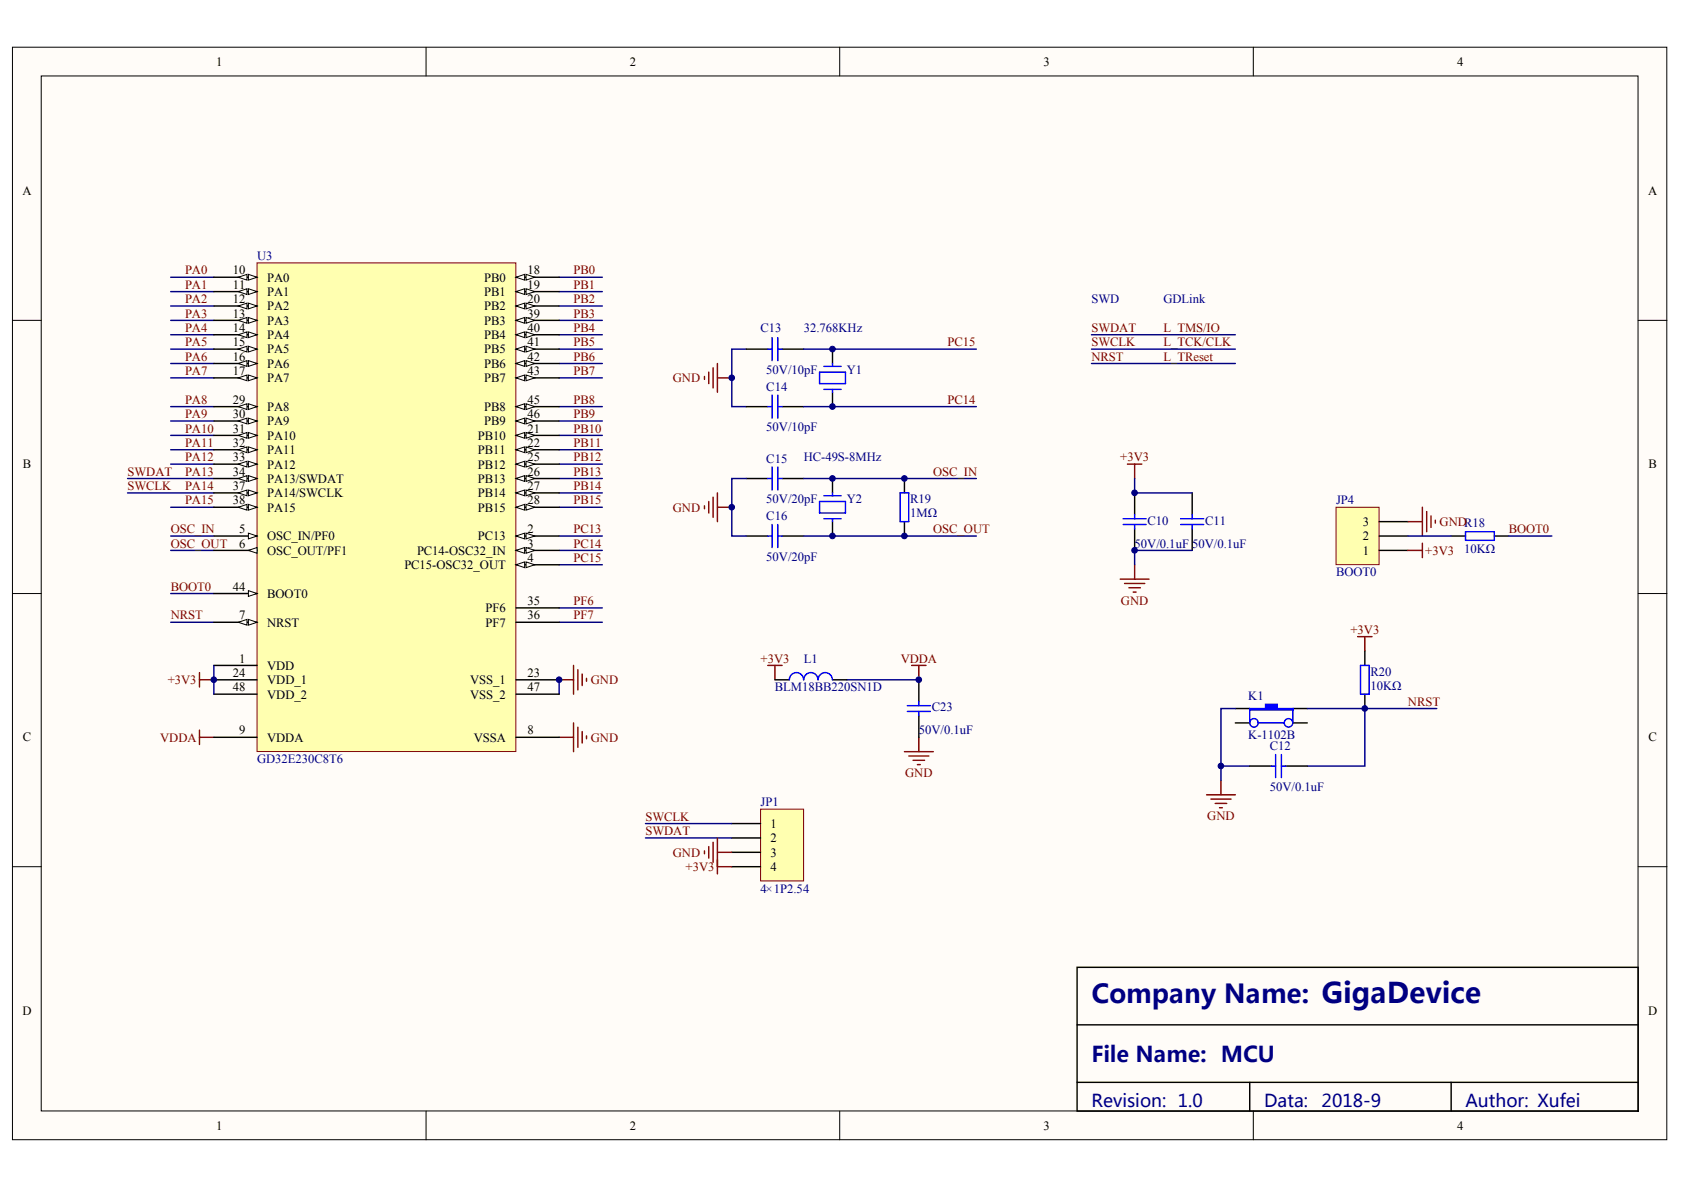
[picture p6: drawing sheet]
<svg xmlns="http://www.w3.org/2000/svg" width="297mm" height="210mm" viewBox="0 0 297 210" stroke-linecap="round" stroke-linejoin="round" font-family="sans-serif">
<defs><g id="words">
<text font-size="4.6" fill="#000080" x="192.5" y="177">Company Name: GigaDevice</text>
<text font-size="3.8" fill="#000080" x="192.5" y="187.4">File Name: MCU</text>
<g font-size="3.1" fill="#000080">
<text x="192.5" y="195.2">Revision: 1.0</text>
<text x="223" y="195.2">Data:</text>
<text x="233.1" y="195.2">2018-9</text>
<text x="258.5" y="195.2">Author: Xufei</text>
</g>
<g font-size="2.2">
<text x="38.1" y="11.6">1</text>
<text x="111.1" y="11.6">2</text>
<text x="184" y="11.6">3</text>
<text x="257" y="11.6">4</text>
<text x="3.9" y="34.4">A</text>
<text x="290.7" y="34.4">A</text>
<text x="41.1" y="48.4">10</text>
<text x="41.1" y="50.9">11</text>
<text x="41.1" y="53.5">12</text>
<text x="47.1" y="49.7">PA0</text>
<text x="47.1" y="52.2">PA1</text>
<text x="85.4" y="49.7">PB0</text>
<text x="85.4" y="52.2">PB1</text>
<text x="93" y="48.4">18</text>
<text x="93" y="50.9">19</text>
<text x="93" y="53.5">20</text>
<text x="41.1" y="56">13</text>
<text x="41.1" y="58.5">14</text>
<text x="47.1" y="54.7">PA2</text>
<text x="47.1" y="57.3">PA3</text>
<text x="47.1" y="59.8">PA4</text>
<text x="85.4" y="54.7">PB2</text>
<text x="85.4" y="57.3">PB3</text>
<text x="85.4" y="59.8">PB4</text>
<text x="93" y="56">39</text>
<text x="93" y="58.5">40</text>
<text x="41.1" y="61.1">15</text>
<text x="41.1" y="63.6">16</text>
<text x="47.1" y="62.4">PA5</text>
<text x="47.1" y="64.9">PA6</text>
<text x="85.4" y="62.4">PB5</text>
<text x="85.4" y="64.9">PB6</text>
<text x="93" y="61.1">41</text>
<text x="93" y="63.6">42</text>
<text x="41.1" y="66.2">17</text>
<text x="41.1" y="71.2">29</text>
<text x="47.1" y="67.4">PA7</text>
<text x="85.4" y="67.4">PB7</text>
<text x="93" y="66.2">43</text>
<text x="93" y="71.2">45</text>
<text x="41.1" y="73.8">30</text>
<text x="41.1" y="76.3">31</text>
<text x="47.1" y="72.5">PA8</text>
<text x="47.1" y="75">PA9</text>
<text x="47.1" y="77.6">PA10</text>
<text x="84.3" y="77.6">PB10</text>
<text x="85.4" y="72.5">PB8</text>
<text x="85.4" y="75">PB9</text>
<text x="93" y="73.8">46</text>
<text x="93" y="76.3">21</text>
<text x="4" y="82.6">B</text>
<text x="41.1" y="78.8">32</text>
<text x="41.1" y="81.4">33</text>
<text x="41.1" y="83.9">34</text>
<text x="47.1" y="80.1">PA11</text>
<text x="47.1" y="82.6">PA12</text>
<text x="84.3" y="80.1">PB11</text>
<text x="84.3" y="82.6">PB12</text>
<text x="93" y="78.8">22</text>
<text x="93" y="81.4">25</text>
<text x="93" y="83.9">26</text>
<text x="290.8" y="82.6">B</text>
<text x="41.1" y="86.4">37</text>
<text x="41.1" y="89">38</text>
<text x="47.1" y="85.2">PA13/SWDAT</text>
<text x="47.1" y="87.7">PA14/SWCLK</text>
<text x="84.3" y="85.2">PB13</text>
<text x="84.3" y="87.7">PB14</text>
<text x="93" y="86.4">27</text>
<text x="93" y="89">28</text>
<text x="42.2" y="94.1">5</text>
<text x="47.1" y="95.3">OSC_IN/PF0</text>
<text x="47.1" y="90.2">PA15</text>
<text x="84.3" y="90.2">PB15</text>
<text x="84.3" y="95.3">PC13</text>
<text x="93" y="94.1">2</text>
<text x="240.4" y="95.3">2</text>
<text x="240.4" y="92.8">3</text>
<text x="42.2" y="96.6">6</text>
<text x="47.1" y="97.9">OSC_OUT/PF1</text>
<text x="71.3" y="100.4">PC15-OSC32_OUT</text>
<text x="73.6" y="97.9">PC14-OSC32_IN</text>
<text x="93" y="96.6">3</text>
<text x="93" y="99.1">4</text>
<text x="240.4" y="97.9">1</text>
<text x="41.1" y="104.2">44</text>
<text x="47.1" y="105.5">BOOT0</text>
<text x="85.7" y="108">PF6</text>
<text x="93" y="106.7">35</text>
<text x="42.2" y="109.3">7</text>
<text x="47.1" y="110.5">NRST</text>
<text x="85.7" y="110.5">PF7</text>
<text x="93" y="109.3">36</text>
<text x="41.1" y="119.4">24</text>
<text x="42.2" y="116.9">1</text>
<text x="47.1" y="118.1">VDD</text>
<text x="93" y="119.4">23</text>
<text x="41.1" y="121.9">48</text>
<text x="47.1" y="120.7">VDD_1</text>
<text x="47.1" y="123.2">VDD_2</text>
<text x="82.9" y="120.7">VSS_1</text>
<text x="82.9" y="123.2">VSS_2</text>
<text x="93" y="121.9">47</text>
<text x="4" y="130.8">C</text>
<text x="42.2" y="129.6">9</text>
<text x="47.1" y="130.8">VDDA</text>
<text x="83.6" y="130.8">VSSA</text>
<text x="93" y="129.6">8</text>
<text x="290.8" y="130.8">C</text>
<text x="135.9" y="146">1</text>
<text x="135.9" y="148.6">2</text>
<text x="135.9" y="151.1">3</text>
<text x="135.9" y="153.6">4</text>
<text x="3.9" y="179">D</text>
<text x="290.7" y="179">D</text>
<text x="38.1" y="199.3">1</text>
<text x="111.1" y="199.3">2</text>
<text x="184" y="199.3">3</text>
<text x="257" y="199.3">4</text>
</g>
<g font-size="2.2" fill="#000080">
<text x="45.3" y="45.9">U3</text>
<text x="192.5" y="53.5">SWD</text>
<text x="205.2" y="53.5">GDLink</text>
<text x="134.2" y="58.5">C13</text>
<text x="141.8" y="58.5">32.768KHz</text>
<text x="135.2" y="65.9">50V/10pF</text>
<text x="149.4" y="65.9">Y1</text>
<text x="135.2" y="68.9">C14</text>
<text x="135.2" y="76">50V/10pF</text>
<text x="135.2" y="81.6">C15</text>
<text x="141.8" y="81.4">HC-49S-8MHz</text>
<text x="135.2" y="88.7">50V/20pF</text>
<text x="149.4" y="88.7">Y2</text>
<text x="160.5" y="88.7">R19</text>
<text x="235.7" y="89">JP4</text>
<text x="135.2" y="91.8">C16</text>
<text x="160.5" y="91.3">1MΩ</text>
<text x="202.4" y="92.5">C10</text>
<text x="212.6" y="92.5">C11</text>
<text x="135.2" y="98.9">50V/20pF</text>
<text x="200.1" y="96.6">50V/0.1uF 50V/0.1uF</text>
<text x="235.7" y="101.7">BOOT0</text>
<text x="258.3" y="97.6">10KΩ</text>
<text x="141.8" y="116.9">L1</text>
<text x="241.8" y="119.2">R20</text>
<text x="136.7" y="121.9">BLM18BB220SN1D</text>
<text x="164.4" y="125.5">C23</text>
<text x="220.2" y="123.5">K1</text>
<text x="241.8" y="121.7">10KΩ</text>
<text x="162.1" y="129.6">50V/0.1uF</text>
<text x="220.2" y="130.3">K-1102B</text>
<text x="45.3" y="134.6">GD32E230C8T6</text>
<text x="224" y="132.3">C12</text>
<text x="134.2" y="142.2">JP1</text>
<text x="224" y="139.4">50V/0.1uF</text>
<text x="134.2" y="157.5">4×1P2.54</text>
</g>
<g font-size="2.2" fill="#800000">
<text x="32.6" y="48.4">PA0</text>
<text x="32.6" y="50.9">PA1</text>
<text x="32.6" y="53.5">PA2</text>
<text x="101.2" y="53.5">PB2</text>
<text x="101.2" y="50.9">PB1</text>
<text x="101.2" y="48.4">PB0</text>
<text x="32.6" y="56">PA3</text>
<text x="32.6" y="58.5">PA4</text>
<text x="101.2" y="56">PB3</text>
<text x="101.2" y="58.5">PB4</text>
<text x="192.5" y="58.5">SWDAT</text>
<text x="205.2" y="58.5">L_TMS/IO</text>
<text x="32.6" y="63.6">PA6</text>
<text x="32.6" y="61.1">PA5</text>
<text x="101.2" y="63.6">PB6</text>
<text x="101.2" y="61.1">PB5</text>
<text x="167.1" y="61.1">PC15</text>
<text x="192.5" y="61.1">SWCLK</text>
<text x="192.5" y="63.6">NRST</text>
<text x="205.2" y="61.1">L_TCK/CLK</text>
<text x="205.2" y="63.6">L_TReset</text>
<text x="32.6" y="66.2">PA7</text>
<text x="32.6" y="71.2">PA8</text>
<text x="101.2" y="71.2">PB8</text>
<text x="101.2" y="66.2">PB7</text>
<text x="118.7" y="67.4">GND</text>
<text x="167.1" y="71.2">PC14</text>
<text x="32.6" y="76.3">PA10</text>
<text x="32.6" y="73.8">PA9</text>
<text x="101.2" y="76.3">PB10</text>
<text x="101.2" y="73.8">PB9</text>
<text x="22.5" y="83.9">SWDAT</text>
<text x="32.6" y="83.9">PA13</text>
<text x="32.6" y="81.4">PA12</text>
<text x="32.6" y="78.8">PA11</text>
<text x="101.2" y="78.8">PB11</text>
<text x="101.2" y="83.9">PB13</text>
<text x="101.2" y="81.4">PB12</text>
<text x="164.6" y="83.9">OSC_IN</text>
<text x="197.6" y="81.4">+3V3</text>
<text x="22.5" y="86.4">SWCLK</text>
<text x="32.6" y="86.4">PA14</text>
<text x="32.6" y="89">PA15</text>
<text x="101.2" y="89">PB15</text>
<text x="101.2" y="86.4">PB14</text>
<text x="30.1" y="94.1">OSC_IN</text>
<text x="101.2" y="94.1">PC13</text>
<text x="118.7" y="90.2">GND</text>
<text x="164.6" y="94.1">OSC_OUT</text>
<text x="253.9" y="92.8">GNDR18</text>
<text x="266.1" y="94.1">BOOT0</text>
<text x="30.1" y="96.6">OSC_OUT</text>
<text x="101.2" y="96.6">PC14</text>
<text x="101.2" y="99.1">PC15</text>
<text x="251.4" y="97.9">+3V3</text>
<text x="30.1" y="104.2">BOOT0</text>
<text x="101.2" y="106.7">PF6</text>
<text x="197.7" y="106.7">GND</text>
<text x="30.1" y="109.3">NRST</text>
<text x="101.2" y="109.3">PF7</text>
<text x="238.2" y="111.8">+3V3</text>
<text x="134.2" y="116.9">+3V3</text>
<text x="158.9" y="116.9">VDDA</text>
<text x="29.6" y="120.7">+3V3</text>
<text x="104.2" y="120.7">GND</text>
<text x="248.4" y="124.5">NRST</text>
<text x="28.3" y="130.8">VDDA</text>
<text x="104.2" y="130.8">GND</text>
<text x="159.7" y="137.1">GND</text>
<text x="113.9" y="147.3">SWDAT</text>
<text x="113.9" y="144.8">SWCLK</text>
<text x="213" y="144.7">GND</text>
<text x="118.7" y="151.1">GND</text>
<text x="120.9" y="153.6">+3V3</text>
</g>
</g></defs>
<g fill="#fffcf8" stroke="#000" stroke-width=".18">
<path d="M2.2 8.3h291.8v192.7h-291.8z"/>
<path d="M7.3 13.4h281.6v182.6h-281.6z"/>
</g>
<path d="M75.2 8.3v5.1M148.1 8.3v5.1M221.1 8.3v5.1M2.2 56.5h5.1M289 56.5h5M2.2 104.7h5.1M289 104.7h5M2.2 152.9h5.1M289 152.9h5M75.2 196v5.1M148.1 196v5.1M221.1 196v5.1" fill="none" stroke="#000" stroke-width=".18"/>
<g fill="none" stroke="#000" stroke-width=".25">
<path d="M131.6 84.4h3.8M131.6 94.5h3.8M138 84.4h3.8M138 94.5h3.8M146.8 84.4v2.5M146.8 92v2.5M159.5 84.4v2.5M159.5 92v2.5M256 94.5h2.5M263.6 94.5h2.5M240.7 114.8v2.6M217.9 125h2.5"/>
<path d="M217.9 127.5h2.5M220.4 135.1h3.8M226.8 135.1h3.8M228.1 125h2.5M228.1 127.5h2.5M240.7 122.4v2.6M190 170.6h99v25.4h-99zM190 180.8h99M190 190.9h99M220.4 190.9v5.1M256 190.9v5.1"/>
</g>
<g fill="none" stroke="#00f" stroke-width=".25">
<path d="M135.4 84.4h.8M135.4 94.5h.8M136.2 82.4v4M136.2 92.5v4.1M137.2 84.4h.8M137.2 82.4v4M137.2 92.5v4.1M137.2 94.5h.8M144.6 88.5h4.5v2h-4.5zM145.3 87.4h3.1M145.3 91.5h3.1M146.8 86.9v.5"/>
<path d="M146.8 91.5v.5M158.8 86.9h1.5v5.1h-1.5zM258.5 93.8h5.1v1.5h-5.1zM240 117.4h1.5v5h-1.5zM220.4 125v2.5M222 127.5h4.5M224.2 135.1h.8M225 133.1v4.1M226 135.1h.8M226 133.1v4.1M228.1 125v2.5"/>
<circle cx="221.2" cy="127.5" r=".75"/>
<circle cx="227.3" cy="127.5" r=".75"/>
</g>
<path d="M30.1 94.5h7.6M30.1 97.1h7.6M131.6 84.4h-2.5v10.1h2.5M141.8 84.4h30.4M141.8 94.5h30.4M30.1 109.8h7.6M215.4 135.1h5M217.9 125h-2.5v12.7M230.6 125h22.8M240.7 125v10.1h-10.1" fill="none" stroke="#000080" stroke-width=".25"/>
<path d="M124.3 89.2v.5M125 88.5v2M125.8 87.7v3.6M126.5 86.9v5.1M126.5 89.5h2.6M239.5 112.3h2.5M240.7 112.3v2.5M215.4 137.7v2.5M212.8 140.2h5.1M213.6 141h3.5M214.3 141.7h2.1M215.1 142.5h.5" fill="none" stroke="#800000" stroke-width=".25"/>
<path d="M220.4 125h2.8v-.8h2.1v.8h2.8v.2h-7.7z" fill-rule="evenodd" fill="#00f" stroke="#00f" stroke-width=".25"/>
<path d="M235.7 89.5h7.6v10.1h-7.6z" fill="#ffffb0" stroke="#800000" stroke-width=".18"/>
<g fill="none" stroke="#000" stroke-width=".25">
<path d="M131.6 71.7h3.8M131.6 61.6h3.8M138 71.7h3.8M138 61.6h3.8M146.8 61.6v2.5M146.8 69.2v2.5M200.1 86.9v3.8M200.1 93.3v3.8M210.3 86.9v3.8M210.3 93.3v3.8M243.3 97.1h5.1M243.3 94.5h5.1"/>
<path d="M243.3 92h5.1M136.7 119.9h2.5M146.8 119.9h2.6M162.1 119.9v3.8M162.1 126.2v3.9"/>
</g>
<g fill="none" stroke="#800000" stroke-width=".25">
<path d="M124.3 66.4v.5M125 65.6v2.1M125.8 64.9v3.5M126.5 64.1v5.1M126.5 66.7h2.6M198.9 81.9h2.5M200.1 81.9v2.5M200.1 99.6v2.6M248.4 92h2.5M248.4 97.1h2.5M250.9 89.5v5M250.9 95.8v2.6"/>
<path d="M251.7 90.2v3.6M252.4 91v2M253.2 91.8v.5M35.2 118.6v2.6M35.2 119.9h2.5M98.6 119.9h2.6M101.2 117.4v5M101.9 118.1v3.6M102.7 118.9v2M103.5 119.7v.5M135.4 117.4h2.6M136.7 117.4v2.5"/>
<path d="M160.8 117.4h2.5M162.1 117.4v2.5M197.6 102.2h5.1M198.4 102.9h3.5M199.1 103.7h2.1M199.9 104.4h.5M35.2 128.8v2.5M35.2 130.1h2.5M98.6 130.1h2.6M101.2 127.5v5.1M101.9 128.3v3.5M102.7 129v2.1"/>
<path d="M103.5 129.8v.5M159.5 132.6h5.1M160.3 133.3h3.5M161.1 134.1h2M161.8 134.9h.5M162.1 130.1v2.5"/>
</g>
<g fill="none" stroke="#000080" stroke-width=".25">
<path d="M30.1 59h7.6M30.1 48.9h7.6M30.1 51.4h7.6M30.1 54h7.6M30.1 56.5h7.6M98.6 59h7.6M98.6 48.9h7.6M98.6 51.4h7.6M98.6 54h7.6M98.6 56.5h7.6M192.5 59h25.4M30.1 71.7h7.6"/>
<path d="M30.1 74.3h7.6M30.1 79.3h7.6M30.1 64.1h7.6M30.1 61.6h7.6M30.1 66.7h7.6M30.1 76.8h7.6M98.6 71.7h7.6M98.6 74.3h7.6M98.6 79.3h7.6M98.6 64.1h7.6M98.6 61.6h7.6M98.6 66.7h7.6"/>
<path d="M98.6 76.8h7.6M131.6 61.6h-2.5v10.1h2.5M141.8 71.7h30.4M141.8 61.6h30.4M192.5 64.1h25.4M192.5 61.6h25.4M22.5 86.9h15.2M22.5 84.4h15.2M30.1 89.5h7.6M30.1 81.9h7.6M98.6 94.5h7.6M98.6 86.9h7.6"/>
<path d="M98.6 89.5h7.6M98.6 81.9h7.6M98.6 84.4h7.6M98.6 97.1h7.6M98.6 99.6h7.6M200.1 84.4v2.5h10.2M210.3 97.1h-10.2v2.5M248.4 94.5h7.6M266.1 94.5h7.6M30.1 104.7h7.6M98.6 109.8h7.6M98.6 107.2h7.6"/>
<path d="M98.6 119.9v2.5M149.4 119.9h12.7"/>
</g>
<g fill="none" stroke="#00f" stroke-width=".25">
<path d="M136.2 59.6v4M137.2 59.6v4M135.4 71.7h.8M135.4 61.6h.8M136.2 69.7v4.1M137.2 71.7h.8M137.2 69.7v4.1M137.2 61.6h.8M144.6 65.6h4.5v2.1h-4.5zM145.3 68.7h3.1M145.3 64.6h3.1M146.8 64.1v.5"/>
<path d="M146.8 68.7v.5M198.1 91.5h4.1M198.1 92.5h4.1M200.1 90.7v.8M200.1 92.5v.8M208.3 91.5h4M208.3 92.5h4M210.3 90.7v.8M210.3 92.5v.8M141.7 119.9a1.26 1.26 0 0 0-1.2-1.3 1.26 1.26 0 0 0-1.3 1.3M146.8 119.9a1.27 1.27 0 0 0-1.2-1.3 1.27 1.27 0 0 0-1.3 1.3 1.26 1.26 0 0 0-1.3-1.3 1.26 1.26 0 0 0-1.2 1.3M160 124.5h4.1"/>
<path d="M160 125.5h4.1M162.1 123.7v.8M162.1 125.5v.7"/>
</g>
<path d="M45.3 46.4h45.7v86.2h-45.7z" fill="#ffffb0" stroke="#800000" stroke-width=".18"/>
<path d="M37.7 104.7h7.6" fill="none" stroke="#000" stroke-width=".25"/>
<path d="M43.8 104.2l1.5 .5-1.5 .5z" fill="#fffcf8" stroke="#000" stroke-width=".18"/>
<path d="M37.7 109.8h7.6" fill="none" stroke="#000" stroke-width=".25"/>
<g fill="#fffcf8" stroke="#000" stroke-width=".18">
<path d="M43.8 109.3l1.5 .5-1.5 .5z"/>
<path d="M42 109.8l1.6-.5v1z"/>
</g>
<path d="M37.7 94.5h7.6" fill="none" stroke="#000" stroke-width=".25"/>
<path d="M43.8 94l1.5 .5-1.5 .6z" fill="#fffcf8" stroke="#000" stroke-width=".18"/>
<path d="M37.7 97.1h7.6" fill="none" stroke="#000" stroke-width=".25"/>
<path d="M43.8 97.1l1.5-.5v1z" fill="#fffcf8" stroke="#000" stroke-width=".18"/>
<path d="M37.7 48.9h7.6" fill="none" stroke="#000" stroke-width=".25"/>
<g fill="#fffcf8" stroke="#000" stroke-width=".18">
<path d="M43.8 48.4l1.5 .5-1.5 .5z"/>
<path d="M42 48.9l1.6-.5v1z"/>
</g>
<path d="M37.7 51.4h7.6" fill="none" stroke="#000" stroke-width=".25"/>
<g fill="#fffcf8" stroke="#000" stroke-width=".18">
<path d="M43.8 50.9l1.5 .5-1.5 .5z"/>
<path d="M42 51.4l1.6-.5v1z"/>
</g>
<path d="M37.7 54h7.6" fill="none" stroke="#000" stroke-width=".25"/>
<g fill="#fffcf8" stroke="#000" stroke-width=".18">
<path d="M43.8 53.5l1.5 .5-1.5 .5z"/>
<path d="M42 54l1.6-.5v1z"/>
</g>
<path d="M37.7 56.5h7.6" fill="none" stroke="#000" stroke-width=".25"/>
<g fill="#fffcf8" stroke="#000" stroke-width=".18">
<path d="M43.8 56l1.5 .5-1.5 .5z"/>
<path d="M42 56.5l1.6-.5v1z"/>
</g>
<path d="M37.7 59h7.6" fill="none" stroke="#000" stroke-width=".25"/>
<g fill="#fffcf8" stroke="#000" stroke-width=".18">
<path d="M43.8 58.5l1.5 .5-1.5 .6z"/>
<path d="M42 59l1.6-.5v1.1z"/>
</g>
<path d="M37.7 61.6h7.6" fill="none" stroke="#000" stroke-width=".25"/>
<g fill="#fffcf8" stroke="#000" stroke-width=".18">
<path d="M43.8 61.1l1.5 .5-1.5 .5z"/>
<path d="M42 61.6l1.6-.5v1z"/>
</g>
<path d="M37.7 64.1h7.6" fill="none" stroke="#000" stroke-width=".25"/>
<g fill="#fffcf8" stroke="#000" stroke-width=".18">
<path d="M43.8 63.6l1.5 .5-1.5 .5z"/>
<path d="M42 64.1l1.6-.5v1z"/>
</g>
<path d="M37.7 66.7h7.6" fill="none" stroke="#000" stroke-width=".25"/>
<g fill="#fffcf8" stroke="#000" stroke-width=".18">
<path d="M43.8 66.1l1.5 .6-1.5 .5z"/>
<path d="M42 66.7l1.6-.6v1.1z"/>
</g>
<path d="M37.7 71.7h7.6" fill="none" stroke="#000" stroke-width=".25"/>
<g fill="#fffcf8" stroke="#000" stroke-width=".18">
<path d="M43.8 71.2l1.5 .5-1.5 .5z"/>
<path d="M42 71.7l1.6-.5v1z"/>
</g>
<path d="M37.7 74.3h7.6" fill="none" stroke="#000" stroke-width=".25"/>
<g fill="#fffcf8" stroke="#000" stroke-width=".18">
<path d="M43.8 73.8l1.5 .5-1.5 .5z"/>
<path d="M42 74.3l1.6-.5v1z"/>
</g>
<path d="M37.7 76.8h7.6" fill="none" stroke="#000" stroke-width=".25"/>
<g fill="#fffcf8" stroke="#000" stroke-width=".18">
<path d="M43.8 76.3l1.5 .5-1.5 .5z"/>
<path d="M42 76.8l1.6-.5v1z"/>
</g>
<path d="M37.7 79.3h7.6" fill="none" stroke="#000" stroke-width=".25"/>
<g fill="#fffcf8" stroke="#000" stroke-width=".18">
<path d="M43.8 78.8l1.5 .5-1.5 .5z"/>
<path d="M42 79.3l1.6-.5v1z"/>
</g>
<path d="M37.7 81.9h7.6" fill="none" stroke="#000" stroke-width=".25"/>
<g fill="#fffcf8" stroke="#000" stroke-width=".18">
<path d="M43.8 81.4l1.5 .5-1.5 .5z"/>
<path d="M42 81.9l1.6-.5v1z"/>
</g>
<path d="M37.7 84.4h7.6" fill="none" stroke="#000" stroke-width=".25"/>
<g fill="#fffcf8" stroke="#000" stroke-width=".18">
<path d="M43.8 83.9l1.5 .5-1.5 .5z"/>
<path d="M42 84.4l1.6-.5v1z"/>
</g>
<path d="M37.7 86.9h7.6" fill="none" stroke="#000" stroke-width=".25"/>
<g fill="#fffcf8" stroke="#000" stroke-width=".18">
<path d="M43.8 86.4l1.5 .5-1.5 .5z"/>
<path d="M42 86.9l1.6-.5v1z"/>
</g>
<path d="M37.7 89.5h7.6" fill="none" stroke="#000" stroke-width=".25"/>
<g fill="#fffcf8" stroke="#000" stroke-width=".18">
<path d="M43.8 89l1.5 .5-1.5 .5z"/>
<path d="M42 89.5l1.6-.5v1z"/>
</g>
<path d="M91 48.9h7.6" fill="none" stroke="#000" stroke-width=".25"/>
<g fill="#fffcf8" stroke="#000" stroke-width=".18">
<path d="M91 48.9l1.5-.5v1z"/>
<path d="M92.8 48.4l1.5 .5-1.5 .5z"/>
</g>
<path d="M91 51.4h7.6" fill="none" stroke="#000" stroke-width=".25"/>
<g fill="#fffcf8" stroke="#000" stroke-width=".18">
<path d="M91 51.4l1.5-.5v1z"/>
<path d="M92.8 50.9l1.5 .5-1.5 .5z"/>
</g>
<path d="M91 54h7.6" fill="none" stroke="#000" stroke-width=".25"/>
<g fill="#fffcf8" stroke="#000" stroke-width=".18">
<path d="M91 54l1.5-.5v1z"/>
<path d="M92.8 53.5l1.5 .5-1.5 .5z"/>
</g>
<path d="M91 56.5h7.6" fill="none" stroke="#000" stroke-width=".25"/>
<g fill="#fffcf8" stroke="#000" stroke-width=".18">
<path d="M91 56.5l1.5-.5v1z"/>
<path d="M92.8 56l1.5 .5-1.5 .5z"/>
</g>
<path d="M91 59h7.6" fill="none" stroke="#000" stroke-width=".25"/>
<g fill="#fffcf8" stroke="#000" stroke-width=".18">
<path d="M91 59l1.5-.5v1.1z"/>
<path d="M92.8 58.5l1.5 .5-1.5 .6z"/>
</g>
<path d="M91 61.6h7.6" fill="none" stroke="#000" stroke-width=".25"/>
<g fill="#fffcf8" stroke="#000" stroke-width=".18">
<path d="M91 61.6l1.5-.5v1z"/>
<path d="M92.8 61.1l1.5 .5-1.5 .5z"/>
</g>
<path d="M91 64.1h7.6" fill="none" stroke="#000" stroke-width=".25"/>
<g fill="#fffcf8" stroke="#000" stroke-width=".18">
<path d="M91 64.1l1.5-.5v1z"/>
<path d="M92.8 63.6l1.5 .5-1.5 .5z"/>
</g>
<path d="M91 66.7h7.6" fill="none" stroke="#000" stroke-width=".25"/>
<g fill="#fffcf8" stroke="#000" stroke-width=".18">
<path d="M91 66.7l1.5-.6v1.1z"/>
<path d="M92.8 66.1l1.5 .6-1.5 .5z"/>
</g>
<path d="M91 71.7h7.6" fill="none" stroke="#000" stroke-width=".25"/>
<g fill="#fffcf8" stroke="#000" stroke-width=".18">
<path d="M91 71.7l1.5-.5v1z"/>
<path d="M92.8 71.2l1.5 .5-1.5 .5z"/>
</g>
<path d="M91 74.3h7.6" fill="none" stroke="#000" stroke-width=".25"/>
<g fill="#fffcf8" stroke="#000" stroke-width=".18">
<path d="M91 74.3l1.5-.5v1z"/>
<path d="M92.8 73.8l1.5 .5-1.5 .5z"/>
</g>
<path d="M91 76.8h7.6" fill="none" stroke="#000" stroke-width=".25"/>
<g fill="#fffcf8" stroke="#000" stroke-width=".18">
<path d="M91 76.8l1.5-.5v1z"/>
<path d="M92.8 76.3l1.5 .5-1.5 .5z"/>
</g>
<path d="M91 79.3h7.6" fill="none" stroke="#000" stroke-width=".25"/>
<g fill="#fffcf8" stroke="#000" stroke-width=".18">
<path d="M91 79.3l1.5-.5v1z"/>
<path d="M92.8 78.8l1.5 .5-1.5 .5z"/>
</g>
<path d="M91 81.9h7.6" fill="none" stroke="#000" stroke-width=".25"/>
<g fill="#fffcf8" stroke="#000" stroke-width=".18">
<path d="M91 81.9l1.5-.5v1z"/>
<path d="M92.8 81.4l1.5 .5-1.5 .5z"/>
</g>
<path d="M91 84.4h7.6" fill="none" stroke="#000" stroke-width=".25"/>
<g fill="#fffcf8" stroke="#000" stroke-width=".18">
<path d="M91 84.4l1.5-.5v1z"/>
<path d="M92.8 83.9l1.5 .5-1.5 .5z"/>
</g>
<path d="M91 86.9h7.6" fill="none" stroke="#000" stroke-width=".25"/>
<g fill="#fffcf8" stroke="#000" stroke-width=".18">
<path d="M91 86.9l1.5-.5v1z"/>
<path d="M92.8 86.4l1.5 .5-1.5 .5z"/>
</g>
<path d="M91 89.5h7.6" fill="none" stroke="#000" stroke-width=".25"/>
<g fill="#fffcf8" stroke="#000" stroke-width=".18">
<path d="M91 89.5l1.5-.5v1z"/>
<path d="M92.8 89l1.5 .5-1.5 .5z"/>
</g>
<path d="M91 94.5h7.6" fill="none" stroke="#000" stroke-width=".25"/>
<g fill="#fffcf8" stroke="#000" stroke-width=".18">
<path d="M91 94.5l1.5-.5v1.1z"/>
<path d="M92.8 94l1.5 .5-1.5 .6z"/>
</g>
<path d="M91 97.1h7.6" fill="none" stroke="#000" stroke-width=".25"/>
<g fill="#fffcf8" stroke="#000" stroke-width=".18">
<path d="M91 97.1l1.5-.5v1z"/>
<path d="M92.8 96.6l1.5 .5-1.5 .5z"/>
</g>
<path d="M91 99.6h7.6" fill="none" stroke="#000" stroke-width=".25"/>
<g fill="#fffcf8" stroke="#000" stroke-width=".18">
<path d="M91 99.6l1.5-.5v1z"/>
<path d="M92.8 99.1l1.5 .5-1.5 .5z"/>
</g>
<path d="M37.7 117.4h7.6M37.7 119.9h7.6M91 119.9h7.6M91 109.8h7.6M91 107.2h7.6M37.7 122.4h7.6M37.7 130.1h7.6M91 122.4h7.6M91 130.1h7.6" fill="none" stroke="#000" stroke-width=".25"/>
<path d="M37.7 117.4v5" fill="none" stroke="#000080" stroke-width=".25"/>
<path d="M134.2 142.7h7.5v12.7h-7.5z" fill="#ffffb0" stroke="#800000" stroke-width=".18"/>
<path d="M129.1 145.3h5.1M129.1 147.8h5.1M129.1 150.3h5.1M129.1 152.9h5.1" fill="none" stroke="#000" stroke-width=".25"/>
<path d="M113.9 145.3h15.2M113.9 147.8h15.2" fill="none" stroke="#000080" stroke-width=".25"/>
<path d="M124.3 150.1v.5M125 149.3v2.1M125.8 148.6v3.5M126.5 147.8v6.3M126.5 150.3h2.6M126.5 152.9h2.6" fill="none" stroke="#800000" stroke-width=".25"/>
<g fill="#000080" stroke="#000080" stroke-width=".18">
<circle cx="37.7" cy="119.9" r=".49"/>
<circle cx="98.6" cy="119.9" r=".49"/>
<circle cx="129.1" cy="89.5" r=".49"/>
<circle cx="129.1" cy="66.6" r=".49"/>
<circle cx="146.8" cy="94.5" r=".49"/>
<circle cx="146.8" cy="84.4" r=".49"/>
<circle cx="146.8" cy="71.7" r=".49"/>
<circle cx="146.8" cy="61.6" r=".49"/>
<circle cx="159.5" cy="94.5" r=".49"/>
<circle cx="159.5" cy="84.4" r=".49"/>
<circle cx="162.1" cy="119.9" r=".49"/>
<circle cx="200.1" cy="97.1" r=".49"/>
<circle cx="200.1" cy="86.9" r=".49"/>
<circle cx="215.4" cy="135.1" r=".49"/>
<circle cx="240.7" cy="125" r=".49"/>
</g>
<use href="#words"/>
</svg>
